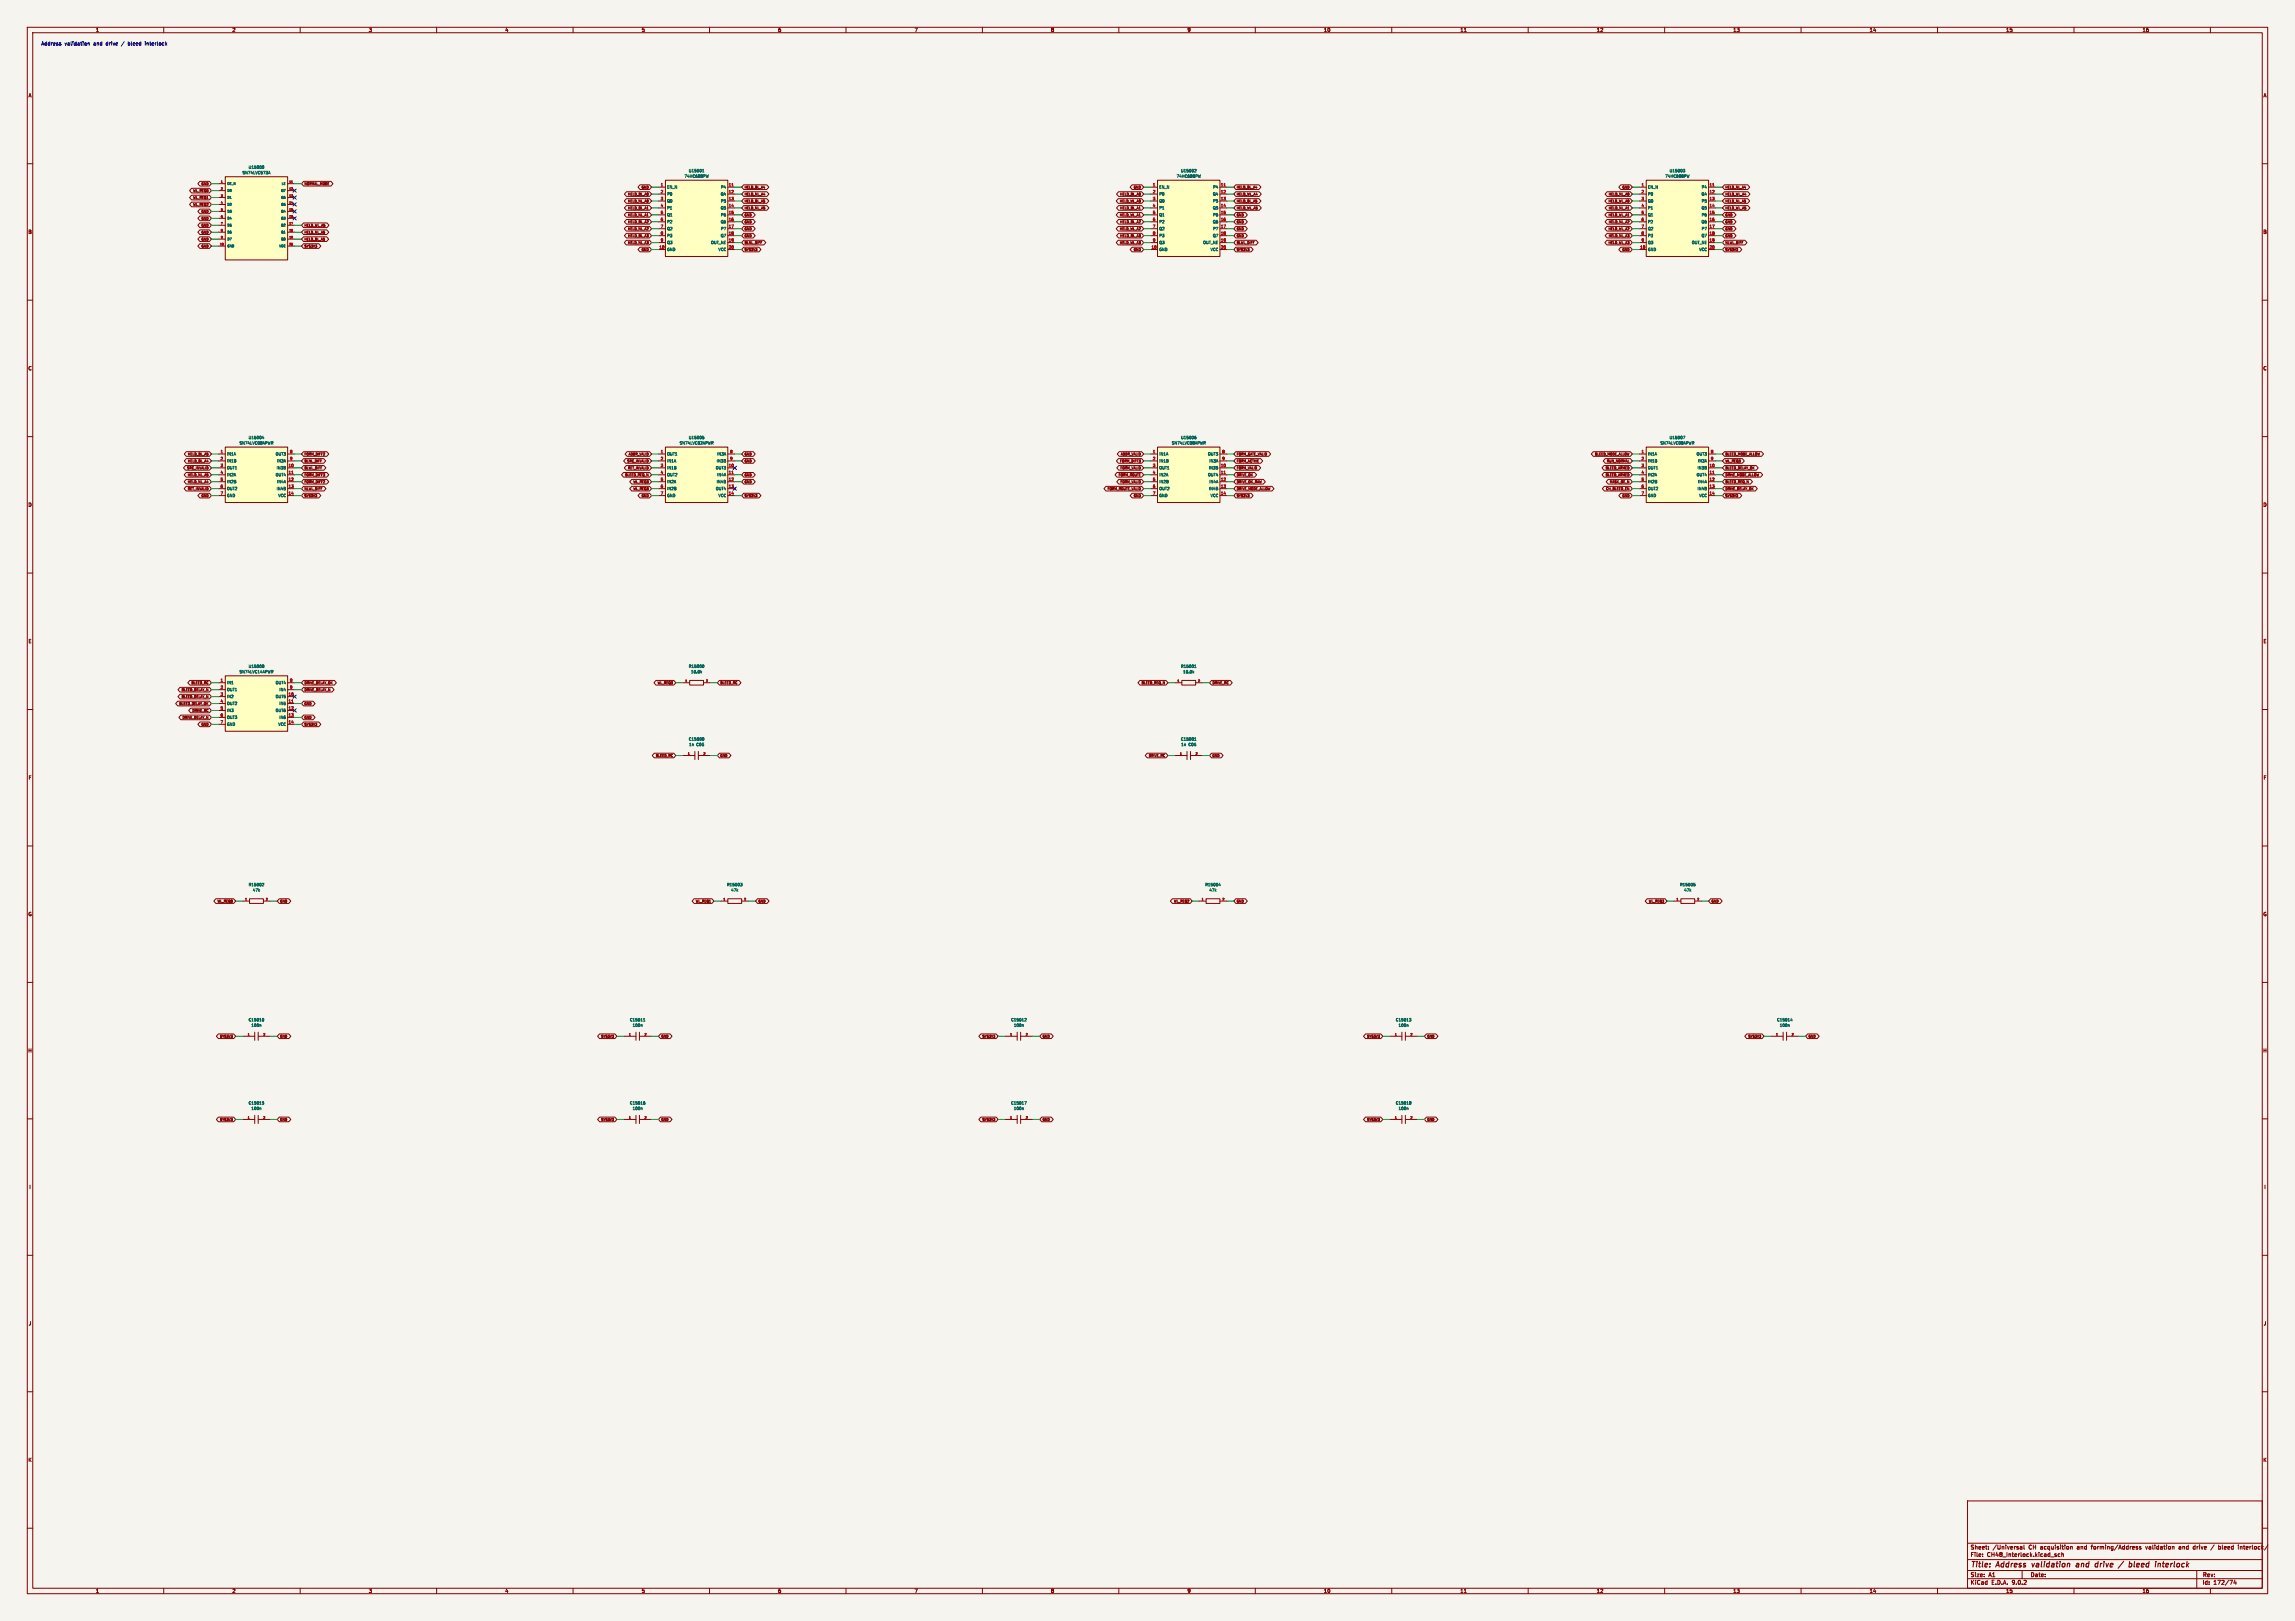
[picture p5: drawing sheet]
<svg xmlns="http://www.w3.org/2000/svg" width="841mm" height="594mm" viewBox="0 0 841 594" stroke-linecap="round" stroke-linejoin="round" font-family="sans-serif">
<defs><g id="words">
<g font-size="2.8" fill="#840000">
<text x="722" y="574.9">Title:</text>
<text x="731.7" y="574.9">Address</text>
<text x="745.5" y="574.9">validation</text>
<text x="762.5" y="574.9">and</text>
<text x="770.2" y="574.9">drive</text>
<text x="779.8" y="574.9">/</text>
<text x="784.2" y="574.9">bleed</text>
<text x="794.6" y="574.9">interlock</text>
</g>
<g font-size="2.1" fill="#840000">
<text x="722" y="568">Sheet:</text>
<text x="730.2" y="568">/Universal</text>
<text x="743.5" y="568">CH acquisition</text>
<text x="761.4" y="568">and</text>
<text x="766.8" y="568">forming/Address</text>
<text x="786.9" y="568">validation</text>
<text x="799.2" y="568">and</text>
<text x="804.5" y="568">drive</text>
<text x="814.1" y="568">bleed</text>
<text x="821.5" y="568">interlock/</text>
<text x="722" y="570.7">File:</text>
<text x="728.1" y="570.7">CH48_Interlock.kicad_sch</text>
<text x="722" y="580.9">KiCad</text>
<text x="722" y="578.1">Size:</text>
<text x="728.7" y="578.1">A1</text>
<text x="729.7" y="580.9">E.D.A.</text>
<text x="737.3" y="580.9">9.0.2</text>
<text x="744" y="578.1">Date:</text>
<text x="807" y="578.3">Rev:</text>
<text x="807" y="580.9">Id:</text>
<text x="811.1" y="580.9">172/74</text>
</g>
<g font-size="1.8" fill="#840000">
<text x="35" y="11.9">1</text>
<text x="85" y="11.9">2</text>
<text x="135" y="11.9">3</text>
<text x="185" y="11.9">4</text>
<text x="235" y="11.9">5</text>
<text x="285" y="11.9">6</text>
<text x="335" y="11.9">7</text>
<text x="385" y="11.9">8</text>
<text x="435" y="11.9">9</text>
<text x="485" y="11.9">10</text>
<text x="535" y="11.9">11</text>
<text x="585" y="11.9">12</text>
<text x="635" y="11.9">13</text>
<text x="685" y="11.9">14</text>
<text x="735" y="11.9">15</text>
<text x="785" y="11.9">16</text>
<text x="10.3" y="35.9">A</text>
<text x="829.3" y="35.9">A</text>
<text x="10.3" y="85.9">B</text>
<text x="829.2" y="85.9">B</text>
<text x="10.3" y="135.9">C</text>
<text x="829.2" y="135.9">C</text>
<text x="10.3" y="185.9">D</text>
<text x="829.2" y="185.9">D</text>
<text x="10.3" y="235.9">E</text>
<text x="829.3" y="235.9">E</text>
<text x="10.3" y="285.9">F</text>
<text x="829.3" y="285.9">F</text>
<text x="10.3" y="335.9">G</text>
<text x="829.2" y="335.9">G</text>
<text x="10.2" y="385.9">H</text>
<text x="829.2" y="385.9">H</text>
<text x="10.6" y="435.9">I</text>
<text x="829.6" y="435.9">I</text>
<text x="10.4" y="485.9">J</text>
<text x="829.4" y="485.9">J</text>
<text x="10.3" y="535.9">K</text>
<text x="829.2" y="535.9">K</text>
<text x="35" y="583.9">1</text>
<text x="85" y="583.9">2</text>
<text x="135" y="583.9">3</text>
<text x="185" y="583.9">4</text>
<text x="235" y="583.9">5</text>
<text x="285" y="583.9">6</text>
<text x="335" y="583.9">7</text>
<text x="385" y="583.9">8</text>
<text x="435" y="583.9">9</text>
<text x="485" y="583.9">10</text>
<text x="535" y="583.9">11</text>
<text x="585" y="583.9">12</text>
<text x="635" y="583.9">13</text>
<text x="685" y="583.9">14</text>
<text x="735" y="583.9">15</text>
<text x="785" y="583.9">16</text>
</g>
<g font-size="1.8" fill="#0000c2">
<text x="15" y="16.7">Address</text>
<text x="23.7" y="16.7">validation</text>
<text x="34.4" y="16.7">and</text>
<text x="39.1" y="16.7">drive</text>
<text x="45" y="16.7">/</text>
<text x="47.6" y="16.7">bleed</text>
<text x="54" y="16.7">interlock</text>
</g>
<g font-size="1.4" fill="#006464">
<text x="88.7" y="64">SN74LVC573A</text>
<text x="90.9" y="62">U15000</text>
<text x="250.7" y="65.3">74HC688PW</text>
<text x="252.2" y="63.3">U15001</text>
<text x="431" y="65.3">74HC688PW</text>
<text x="432.6" y="63.3">U15002</text>
<text x="610.1" y="65.3">74HC688PW</text>
<text x="611.6" y="63.3">U15003</text>
<text x="244.3" y="69.3">EN_N</text>
<text x="244.3" y="71.8">P0</text>
<text x="263.9" y="71.8">Q4</text>
<text x="264" y="69.3">P4</text>
<text x="424.7" y="69.3">EN_N</text>
<text x="424.7" y="71.8">P0</text>
<text x="444.3" y="71.8">Q4</text>
<text x="444.3" y="69.3">P4</text>
<text x="603.7" y="69.3">EN_N</text>
<text x="603.7" y="71.8">P0</text>
<text x="623.4" y="71.8">Q4</text>
<text x="623.4" y="69.3">P4</text>
<text x="244.3" y="74.4">Q0</text>
<text x="244.3" y="76.9">P1</text>
<text x="263.9" y="76.9">Q5</text>
<text x="264" y="74.4">P5</text>
<text x="424.7" y="74.4">Q0</text>
<text x="424.7" y="76.9">P1</text>
<text x="444.3" y="76.9">Q5</text>
<text x="444.3" y="74.4">P5</text>
<text x="603.7" y="74.4">Q0</text>
<text x="603.7" y="76.9">P1</text>
<text x="623.4" y="76.9">Q5</text>
<text x="623.4" y="74.4">P5</text>
<text x="244.3" y="79.5">Q1</text>
<text x="244.3" y="82">P2</text>
<text x="263.9" y="82">Q6</text>
<text x="264" y="79.5">P6</text>
<text x="424.7" y="79.5">Q1</text>
<text x="424.7" y="82">P2</text>
<text x="444.3" y="82">Q6</text>
<text x="444.3" y="79.5">P6</text>
<text x="603.7" y="79.5">Q1</text>
<text x="603.7" y="82">P2</text>
<text x="623.4" y="82">Q6</text>
<text x="623.4" y="79.5">P6</text>
<text x="244.3" y="84.5">Q2</text>
<text x="244.3" y="87.1">P3</text>
<text x="244.3" y="89.6">Q3</text>
<text x="260.4" y="89.6">OUT_NE</text>
<text x="263.9" y="87.1">Q7</text>
<text x="264" y="84.5">P7</text>
<text x="424.7" y="84.5">Q2</text>
<text x="424.7" y="87.1">P3</text>
<text x="424.7" y="89.6">Q3</text>
<text x="440.7" y="89.6">OUT_NE</text>
<text x="444.3" y="87.1">Q7</text>
<text x="444.3" y="84.5">P7</text>
<text x="603.7" y="84.5">Q2</text>
<text x="603.7" y="87.1">P3</text>
<text x="603.7" y="89.6">Q3</text>
<text x="619.8" y="89.6">OUT_NE</text>
<text x="623.4" y="87.1">Q7</text>
<text x="623.4" y="84.5">P7</text>
<text x="244.3" y="92.2">GND</text>
<text x="263.1" y="92.2">VCC</text>
<text x="424.7" y="92.2">GND</text>
<text x="443.4" y="92.2">VCC</text>
<text x="603.7" y="92.2">GND</text>
<text x="622.5" y="92.2">VCC</text>
<text x="90.9" y="161.1">U15004</text>
<text x="252.2" y="161.1">U15005</text>
<text x="432.6" y="161.1">U15006</text>
<text x="611.6" y="161.1">U15007</text>
<text x="83" y="167.1">IN1A</text>
<text x="87.6" y="163.1">SN74LVC08APWR</text>
<text x="100.8" y="167.1">OUT3</text>
<text x="244.3" y="167.1">OUT1</text>
<text x="248.9" y="163.1">SN74LVC02APWR</text>
<text x="262.6" y="167.1">IN3A</text>
<text x="424.7" y="167.1">IN1A</text>
<text x="429.2" y="163.1">SN74LVC08APWR</text>
<text x="442.5" y="167.1">OUT3</text>
<text x="603.7" y="167.1">IN1A</text>
<text x="608.3" y="163.1">SN74LVC08APWR</text>
<text x="621.5" y="167.1">OUT3</text>
<text x="83" y="169.6">IN1B</text>
<text x="83" y="172.2">OUT1</text>
<text x="101.2" y="172.2">IN3B</text>
<text x="101.3" y="169.6">IN3A</text>
<text x="244.3" y="169.6">IN1A</text>
<text x="244.3" y="172.2">IN1B</text>
<text x="262.1" y="172.2">OUT3</text>
<text x="262.5" y="169.6">IN3B</text>
<text x="424.7" y="169.6">IN1B</text>
<text x="424.7" y="172.2">OUT1</text>
<text x="442.8" y="172.2">IN3B</text>
<text x="442.9" y="169.6">IN3A</text>
<text x="603.7" y="169.6">IN1B</text>
<text x="603.7" y="172.2">OUT1</text>
<text x="621.9" y="172.2">IN3B</text>
<text x="622" y="169.6">IN3A</text>
<text x="83" y="174.7">IN2A</text>
<text x="83" y="177.3">IN2B</text>
<text x="83" y="179.8">OUT2</text>
<text x="100.8" y="174.7">OUT4</text>
<text x="101.2" y="179.8">IN4B</text>
<text x="101.3" y="177.3">IN4A</text>
<text x="244.3" y="174.7">OUT2</text>
<text x="244.3" y="177.3">IN2A</text>
<text x="244.3" y="179.8">IN2B</text>
<text x="262.1" y="179.8">OUT4</text>
<text x="262.5" y="177.3">IN4B</text>
<text x="262.6" y="174.7">IN4A</text>
<text x="424.7" y="174.7">IN2A</text>
<text x="424.7" y="177.3">IN2B</text>
<text x="424.7" y="179.8">OUT2</text>
<text x="442.5" y="174.7">OUT4</text>
<text x="442.8" y="179.8">IN4B</text>
<text x="442.9" y="177.3">IN4A</text>
<text x="603.7" y="174.7">IN2A</text>
<text x="603.7" y="177.3">IN2B</text>
<text x="603.7" y="179.8">OUT2</text>
<text x="621.5" y="174.7">OUT4</text>
<text x="621.9" y="179.8">IN4B</text>
<text x="622" y="177.3">IN4A</text>
<text x="83" y="182.3">GND</text>
<text x="101.8" y="182.3">VCC</text>
<text x="244.3" y="182.3">GND</text>
<text x="263.1" y="182.3">VCC</text>
<text x="424.7" y="182.3">GND</text>
<text x="443.4" y="182.3">VCC</text>
<text x="603.7" y="182.3">GND</text>
<text x="622.5" y="182.3">VCC</text>
<text x="90.9" y="244.9">U15008</text>
<text x="252.3" y="244.9">R15000</text>
<text x="432.6" y="244.9">R15001</text>
<text x="83" y="250.9">IN1</text>
<text x="87.6" y="246.9">SN74LVC14APWR</text>
<text x="100.8" y="250.9">OUT4</text>
<text x="253.1" y="246.9">10.0k</text>
<text x="433.4" y="246.9">10.0k</text>
<text x="83" y="253.5">OUT1</text>
<text x="83" y="256">IN2</text>
<text x="100.8" y="256">OUT5</text>
<text x="102.2" y="253.5">IN4</text>
<text x="83" y="258.5">OUT2</text>
<text x="83" y="261.1">IN3</text>
<text x="83" y="263.6">OUT3</text>
<text x="100.8" y="261.1">OUT6</text>
<text x="102.2" y="258.5">IN5</text>
<text x="102.2" y="263.6">IN6</text>
<text x="83" y="266.2">GND</text>
<text x="101.8" y="266.2">VCC</text>
<text x="252.3" y="271.6">C15000</text>
<text x="252.4" y="273.6">1n</text>
<text x="255.2" y="273.6">C0G</text>
<text x="432.6" y="271.6">C15001</text>
<text x="432.7" y="273.6">1n</text>
<text x="435.6" y="273.6">C0G</text>
<text x="91" y="324.9">R15002</text>
<text x="92.5" y="326.9">47k</text>
<text x="266.2" y="324.9">R15003</text>
<text x="267.8" y="326.9">47k</text>
<text x="441.5" y="324.9">R15004</text>
<text x="443" y="326.9">47k</text>
<text x="615.5" y="324.9">R15005</text>
<text x="617" y="326.9">47k</text>
<text x="91" y="374.5">C15010</text>
<text x="92" y="376.5">100n</text>
<text x="230.7" y="374.5">C15011</text>
<text x="231.7" y="376.5">100n</text>
<text x="370.4" y="374.5">C15012</text>
<text x="371.4" y="376.5">100n</text>
<text x="511.3" y="374.5">C15013</text>
<text x="512.3" y="376.5">100n</text>
<text x="651" y="374.5">C15014</text>
<text x="652" y="376.5">100n</text>
<text x="91" y="404.9">C15015</text>
<text x="92" y="406.9">100n</text>
<text x="230.7" y="404.9">C15016</text>
<text x="231.7" y="406.9">100n</text>
<text x="370.4" y="404.9">C15017</text>
<text x="371.4" y="406.9">100n</text>
<text x="511.3" y="404.9">C15018</text>
<text x="512.3" y="406.9">100n</text>
</g>
<g font-size="1.4" fill="#a90000">
<text x="242" y="68.3">1</text>
<text x="242" y="70.9">2</text>
<text x="266.9" y="68.3">11</text>
<text x="266.9" y="70.9">12</text>
<text x="422.3" y="68.3">1</text>
<text x="422.3" y="70.9">2</text>
<text x="447.2" y="68.3">11</text>
<text x="447.2" y="70.9">12</text>
<text x="601.4" y="68.3">1</text>
<text x="601.4" y="70.9">2</text>
<text x="626.3" y="68.3">11</text>
<text x="626.3" y="70.9">12</text>
<text x="242" y="73.4">3</text>
<text x="242" y="75.9">4</text>
<text x="266.9" y="73.4">13</text>
<text x="266.9" y="75.9">14</text>
<text x="422.3" y="73.4">3</text>
<text x="422.3" y="75.9">4</text>
<text x="447.2" y="73.4">13</text>
<text x="447.2" y="75.9">14</text>
<text x="601.4" y="73.4">3</text>
<text x="601.4" y="75.9">4</text>
<text x="626.3" y="73.4">13</text>
<text x="626.3" y="75.9">14</text>
<text x="242" y="78.5">5</text>
<text x="242" y="81">6</text>
<text x="242" y="83.6">7</text>
<text x="266.9" y="78.5">15</text>
<text x="266.9" y="81">16</text>
<text x="266.9" y="83.6">17</text>
<text x="422.3" y="78.5">5</text>
<text x="422.3" y="81">6</text>
<text x="422.3" y="83.6">7</text>
<text x="447.2" y="78.5">15</text>
<text x="447.2" y="81">16</text>
<text x="447.2" y="83.6">17</text>
<text x="601.4" y="78.5">5</text>
<text x="601.4" y="81">6</text>
<text x="601.4" y="83.6">7</text>
<text x="626.3" y="78.5">15</text>
<text x="626.3" y="81">16</text>
<text x="626.3" y="83.6">17</text>
<text x="242" y="86.1">8</text>
<text x="242" y="88.6">9</text>
<text x="266.9" y="86.1">18</text>
<text x="266.9" y="88.6">19</text>
<text x="422.3" y="86.1">8</text>
<text x="422.3" y="88.6">9</text>
<text x="447.2" y="86.1">18</text>
<text x="447.2" y="88.6">19</text>
<text x="601.4" y="86.1">8</text>
<text x="601.4" y="88.6">9</text>
<text x="626.3" y="86.1">18</text>
<text x="626.3" y="88.6">19</text>
<text x="241.5" y="91.2">10</text>
<text x="266.9" y="91.2">20</text>
<text x="421.8" y="91.2">10</text>
<text x="447.2" y="91.2">20</text>
<text x="600.9" y="91.2">10</text>
<text x="626.3" y="91.2">20</text>
<text x="80.7" y="166.1">1</text>
<text x="106.1" y="166.1">8</text>
<text x="242" y="166.1">1</text>
<text x="267.4" y="166.1">8</text>
<text x="422.3" y="166.1">1</text>
<text x="447.7" y="166.1">8</text>
<text x="601.4" y="166.1">1</text>
<text x="626.8" y="166.1">8</text>
<text x="80.7" y="168.7">2</text>
<text x="80.7" y="171.2">3</text>
<text x="80.7" y="173.7">4</text>
<text x="105.6" y="171.2">10</text>
<text x="105.6" y="173.7">11</text>
<text x="106.1" y="168.7">9</text>
<text x="242" y="168.7">2</text>
<text x="242" y="171.2">3</text>
<text x="242" y="173.7">4</text>
<text x="266.9" y="171.2">10</text>
<text x="266.9" y="173.7">11</text>
<text x="267.4" y="168.7">9</text>
<text x="422.3" y="168.7">2</text>
<text x="422.3" y="171.2">3</text>
<text x="422.3" y="173.7">4</text>
<text x="447.2" y="171.2">10</text>
<text x="447.2" y="173.7">11</text>
<text x="447.7" y="168.7">9</text>
<text x="601.4" y="168.7">2</text>
<text x="601.4" y="171.2">3</text>
<text x="601.4" y="173.7">4</text>
<text x="626.3" y="171.2">10</text>
<text x="626.3" y="173.7">11</text>
<text x="626.8" y="168.7">9</text>
<text x="80.7" y="176.3">5</text>
<text x="80.7" y="178.8">6</text>
<text x="105.6" y="176.3">12</text>
<text x="105.6" y="178.8">13</text>
<text x="242" y="176.3">5</text>
<text x="242" y="178.8">6</text>
<text x="266.9" y="176.3">12</text>
<text x="266.9" y="178.8">13</text>
<text x="422.3" y="176.3">5</text>
<text x="422.3" y="178.8">6</text>
<text x="447.2" y="176.3">12</text>
<text x="447.2" y="178.8">13</text>
<text x="601.4" y="176.3">5</text>
<text x="601.4" y="178.8">6</text>
<text x="626.3" y="176.3">12</text>
<text x="626.3" y="178.8">13</text>
<text x="80.7" y="181.4">7</text>
<text x="105.6" y="181.4">14</text>
<text x="242" y="181.4">7</text>
<text x="266.9" y="181.4">14</text>
<text x="422.3" y="181.4">7</text>
<text x="447.2" y="181.4">14</text>
<text x="601.4" y="181.4">7</text>
<text x="626.3" y="181.4">14</text>
<text x="80.7" y="249.9">1</text>
<text x="106.1" y="249.9">8</text>
<text x="80.7" y="252.5">2</text>
<text x="80.7" y="255">3</text>
<text x="80.7" y="257.6">4</text>
<text x="105.6" y="255">10</text>
<text x="105.6" y="257.6">11</text>
<text x="106.1" y="252.5">9</text>
<text x="80.7" y="260.1">5</text>
<text x="80.7" y="262.6">6</text>
<text x="105.6" y="260.1">12</text>
<text x="105.6" y="262.6">13</text>
<text x="80.7" y="265.2">7</text>
<text x="105.6" y="265.2">14</text>
</g>
<g font-size="1.2" fill="#840000">
<text x="70.6" y="70.6">WL_REQ0</text>
<text x="73.6" y="68">GND</text>
<text x="111.4" y="68">NORMAL_MODE</text>
<text x="229.9" y="71.8">HELD_BL_A0</text>
<text x="234.9" y="69.3">GND</text>
<text x="272.7" y="69.3">HELD_BL_A4</text>
<text x="272.7" y="71.8">HELD_NL_A4</text>
<text x="410.3" y="71.8">HELD_BL_A0</text>
<text x="415.3" y="69.3">GND</text>
<text x="453.1" y="69.3">HELD_BL_A4</text>
<text x="453.1" y="71.8">HELD_WL_A4</text>
<text x="589.3" y="71.8">HELD_NL_A0</text>
<text x="594.3" y="69.3">GND</text>
<text x="632.1" y="69.3">HELD_NL_A4</text>
<text x="632.1" y="71.8">HELD_WL_A4</text>
<text x="70.6" y="75.6">WL_REQ2</text>
<text x="70.6" y="73.1">WL_REQ1</text>
<text x="229.9" y="74.4">HELD_NL_A0</text>
<text x="229.9" y="76.9">HELD_BL_A1</text>
<text x="272.7" y="74.4">HELD_BL_A5</text>
<text x="272.7" y="76.9">HELD_NL_A5</text>
<text x="410.2" y="74.4">HELD_WL_A0</text>
<text x="410.3" y="76.9">HELD_BL_A1</text>
<text x="453.1" y="74.4">HELD_BL_A5</text>
<text x="453.1" y="76.9">HELD_WL_A5</text>
<text x="589.2" y="74.4">HELD_WL_A0</text>
<text x="589.3" y="76.9">HELD_NL_A1</text>
<text x="632.1" y="74.4">HELD_NL_A5</text>
<text x="632.1" y="76.9">HELD_WL_A5</text>
<text x="73.6" y="78.2">GND</text>
<text x="73.6" y="80.7">GND</text>
<text x="73.6" y="83.3">GND</text>
<text x="111.4" y="83.3">HELD_WL_A5</text>
<text x="229.9" y="79.5">HELD_NL_A1</text>
<text x="229.9" y="82">HELD_BL_A2</text>
<text x="272.7" y="82">GND</text>
<text x="272.7" y="79.5">GND</text>
<text x="410.2" y="79.5">HELD_WL_A1</text>
<text x="410.3" y="82">HELD_BL_A2</text>
<text x="453.1" y="79.5">GND</text>
<text x="453.1" y="82">GND</text>
<text x="589.2" y="79.5">HELD_WL_A1</text>
<text x="589.3" y="82">HELD_NL_A2</text>
<text x="632.1" y="79.5">GND</text>
<text x="632.1" y="82">GND</text>
<text x="73.6" y="85.8">GND</text>
<text x="73.6" y="88.3">GND</text>
<text x="111.4" y="88.3">HELD_BL_A5</text>
<text x="111.4" y="85.8">HELD_NL_A5</text>
<text x="229.9" y="89.6">HELD_NL_A3</text>
<text x="229.9" y="84.5">HELD_NL_A2</text>
<text x="229.9" y="87.1">HELD_BL_A3</text>
<text x="272.7" y="84.5">GND</text>
<text x="272.7" y="87.1">GND</text>
<text x="272.7" y="89.6">BLNL_DIFF</text>
<text x="410.2" y="84.5">HELD_WL_A2</text>
<text x="410.2" y="89.6">HELD_WL_A3</text>
<text x="410.3" y="87.1">HELD_BL_A3</text>
<text x="453.1" y="84.5">GND</text>
<text x="453.1" y="87.1">GND</text>
<text x="453.1" y="89.6">BLWL_DIFF</text>
<text x="589.2" y="84.5">HELD_WL_A2</text>
<text x="589.2" y="89.6">HELD_WL_A3</text>
<text x="589.3" y="87.1">HELD_NL_A3</text>
<text x="632.1" y="84.5">GND</text>
<text x="632.1" y="87.1">GND</text>
<text x="632.1" y="89.6">NLWL_DIFF</text>
<text x="73.6" y="90.9">GND</text>
<text x="111.4" y="90.9">SYS3V3</text>
<text x="234.9" y="92.2">GND</text>
<text x="272.7" y="92.2">SYS3V3</text>
<text x="415.3" y="92.2">GND</text>
<text x="453.1" y="92.2">SYS3V3</text>
<text x="594.3" y="92.2">GND</text>
<text x="632.1" y="92.2">SYS3V3</text>
<text x="68.7" y="167.1">HELD_BL_A5</text>
<text x="111.4" y="167.1">FORM_DIFF2</text>
<text x="230.2" y="167.1">ADDR_VALID</text>
<text x="272.7" y="167.1">GND</text>
<text x="410.5" y="167.1">ADDR_VALID</text>
<text x="453.1" y="167.1">FORM_GATE_VALID</text>
<text x="584.3" y="167.1">BLEED_MODE_ALLOW</text>
<text x="632.1" y="167.1">BLEED_MODE_ALLOW</text>
<text x="68.4" y="172.2">SRC_INVALID</text>
<text x="68.7" y="169.6">HELD_BL_A4</text>
<text x="111.4" y="169.6">BLNL_DIFF</text>
<text x="111.4" y="172.2">BLWL_DIFF</text>
<text x="229.7" y="169.6">SRC_INVALID</text>
<text x="229.9" y="172.2">RET_INVALID</text>
<text x="272.7" y="169.6">GND</text>
<text x="410.2" y="169.6">FORM_DIFF3</text>
<text x="410.4" y="172.2">FORM_VALID</text>
<text x="453.1" y="169.6">FORM_ACTIVE</text>
<text x="453.1" y="172.2">FORM_VALID</text>
<text x="588.2" y="172.2">BLEED_ARMED</text>
<text x="588.6" y="169.6">RUN_NORMAL</text>
<text x="632.1" y="169.6">WL_REQ3</text>
<text x="632.1" y="172.2">BLEED_DELAY_OK</text>
<text x="68.6" y="179.8">RET_INVALID</text>
<text x="68.6" y="174.7">HELD_NL_A5</text>
<text x="68.6" y="177.2">HELD_NL_A4</text>
<text x="111.4" y="179.8">NLWL_DIFF</text>
<text x="111.4" y="177.2">FORM_DIFF2</text>
<text x="111.4" y="174.7">FORM_DIFF3</text>
<text x="228.9" y="174.7">BLEED_REQ_N</text>
<text x="231.9" y="177.2">WL_REQ3</text>
<text x="231.9" y="179.8">WL_REQ3</text>
<text x="272.7" y="174.7">GND</text>
<text x="272.7" y="177.2">GND</text>
<text x="405.7" y="179.8">FORM_ROUTE_VALID</text>
<text x="409.7" y="174.7">FORM_ROUTE</text>
<text x="410.4" y="177.2">FORM_VALID</text>
<text x="453.1" y="179.8">DRIVE_MODE_ALLOW</text>
<text x="453.1" y="177.2">DRIVE_OK_RAW</text>
<text x="453.1" y="174.7">DRIVE_OK</text>
<text x="588.2" y="174.7">BLEED_ARMED</text>
<text x="588.3" y="179.8">CH_BLEED_EN</text>
<text x="589.7" y="177.2">MASK_OE_N</text>
<text x="632.1" y="174.7">DRIVE_MODE_ALLOW</text>
<text x="632.1" y="177.2">BLEED_REQ_N</text>
<text x="632.1" y="179.8">DRIVE_DELAY_OK</text>
<text x="73.6" y="182.3">GND</text>
<text x="111.4" y="182.3">SYS3V3</text>
<text x="234.9" y="182.3">GND</text>
<text x="272.7" y="182.3">SYS3V3</text>
<text x="415.3" y="182.3">GND</text>
<text x="453.1" y="182.3">SYS3V3</text>
<text x="594.3" y="182.3">GND</text>
<text x="632.1" y="182.3">SYS3V3</text>
<text x="70" y="250.9">BLEED_RC</text>
<text x="111.4" y="250.9">DRIVE_DELAY_OK</text>
<text x="240.8" y="250.9">WL_REQ3</text>
<text x="263.8" y="250.9">BLEED_RC</text>
<text x="418.1" y="250.9">BLEED_REQ_N</text>
<text x="444.2" y="250.9">DRIVE_RC</text>
<text x="66.4" y="256">BLEED_DELAY_N</text>
<text x="66.4" y="253.4">BLEED_DELAY_N</text>
<text x="111.4" y="253.4">DRIVE_DELAY_N</text>
<text x="65.5" y="258.5">BLEED_DELAY_OK</text>
<text x="66.7" y="263.6">DRIVE_DELAY_N</text>
<text x="70.3" y="261.1">DRIVE_RC</text>
<text x="111.4" y="258.5">GND</text>
<text x="111.4" y="263.6">GND</text>
<text x="73.6" y="266.1">GND</text>
<text x="111.4" y="266.1">SYS3V3</text>
<text x="240.1" y="277.6">BLEED_RC</text>
<text x="263.8" y="277.6">GND</text>
<text x="420.8" y="277.6">DRIVE_RC</text>
<text x="444.2" y="277.6">GND</text>
<text x="79.5" y="330.9">WL_REQ0</text>
<text x="102.6" y="330.9">GND</text>
<text x="254.8" y="330.9">WL_REQ1</text>
<text x="277.8" y="330.9">GND</text>
<text x="430" y="330.9">WL_REQ2</text>
<text x="453.1" y="330.9">GND</text>
<text x="604" y="330.9">WL_REQ3</text>
<text x="627.1" y="330.9">GND</text>
<text x="80.4" y="380.4">SYS3V3</text>
<text x="102.6" y="380.4">GND</text>
<text x="220.1" y="380.4">SYS3V3</text>
<text x="242.3" y="380.4">GND</text>
<text x="359.8" y="380.4">SYS3V3</text>
<text x="382" y="380.4">GND</text>
<text x="500.8" y="380.4">SYS3V3</text>
<text x="522.9" y="380.4">GND</text>
<text x="640.5" y="380.4">SYS3V3</text>
<text x="662.6" y="380.4">GND</text>
<text x="80.4" y="410.9">SYS3V3</text>
<text x="102.6" y="410.9">GND</text>
<text x="220.1" y="410.9">SYS3V3</text>
<text x="242.3" y="410.9">GND</text>
<text x="359.8" y="410.9">SYS3V3</text>
<text x="382" y="410.9">GND</text>
<text x="500.8" y="410.9">SYS3V3</text>
<text x="522.9" y="410.9">GND</text>
</g>
<g font-size="1.1" fill="#006464">
<text x="83.2" y="67.9">OE_N</text>
<text x="83.2" y="70.5">D0</text>
<text x="102.8" y="70.5">Q7</text>
<text x="103.1" y="67.9">LE</text>
<text x="83.2" y="73">D1</text>
<text x="83.2" y="75.6">D2</text>
<text x="102.8" y="73">Q6</text>
<text x="102.8" y="75.6">Q5</text>
<text x="83.2" y="78.1">D3</text>
<text x="83.2" y="80.6">D4</text>
<text x="83.2" y="83.2">D5</text>
<text x="102.8" y="78.1">Q4</text>
<text x="102.8" y="80.6">Q3</text>
<text x="102.8" y="83.2">Q2</text>
<text x="83.2" y="85.7">D6</text>
<text x="83.2" y="88.3">D7</text>
<text x="102.8" y="85.7">Q1</text>
<text x="102.8" y="88.3">Q0</text>
<text x="83.2" y="90.8">GND</text>
<text x="102.1" y="90.8">VCC</text>
</g>
<g font-size="1" fill="#a90000">
<text x="80.8" y="67.1">1</text>
<text x="80.8" y="69.6">2</text>
<text x="105.9" y="67.1">11</text>
<text x="105.9" y="69.6">12</text>
<text x="80.8" y="72.1">3</text>
<text x="80.8" y="74.7">4</text>
<text x="80.8" y="77.2">5</text>
<text x="105.9" y="72.1">13</text>
<text x="105.9" y="74.7">14</text>
<text x="105.9" y="77.2">15</text>
<text x="80.8" y="79.8">6</text>
<text x="80.8" y="82.3">7</text>
<text x="105.9" y="79.8">16</text>
<text x="105.9" y="82.3">17</text>
<text x="80.5" y="89.9">10</text>
<text x="80.8" y="84.8">8</text>
<text x="80.8" y="87.4">9</text>
<text x="105.9" y="84.8">18</text>
<text x="105.9" y="87.4">19</text>
<text x="105.9" y="89.9">20</text>
<text x="251" y="249.9">1</text>
<text x="258.6" y="249.9">2</text>
<text x="431.3" y="249.9">1</text>
<text x="438.9" y="249.9">2</text>
<text x="251.9" y="276.6">1</text>
<text x="257.6" y="276.6">2</text>
<text x="432.3" y="276.6">1</text>
<text x="438" y="276.6">2</text>
<text x="89.7" y="329.9">1</text>
<text x="97.3" y="329.9">2</text>
<text x="264.9" y="329.9">1</text>
<text x="272.6" y="329.9">2</text>
<text x="440.2" y="329.9">1</text>
<text x="447.8" y="329.9">2</text>
<text x="614.2" y="329.9">1</text>
<text x="621.8" y="329.9">2</text>
<text x="90.6" y="379.5">1</text>
<text x="96.3" y="379.5">2</text>
<text x="230.3" y="379.5">1</text>
<text x="236" y="379.5">2</text>
<text x="370" y="379.5">1</text>
<text x="375.7" y="379.5">2</text>
<text x="511" y="379.5">1</text>
<text x="516.7" y="379.5">2</text>
<text x="650.7" y="379.5">1</text>
<text x="656.4" y="379.5">2</text>
<text x="90.6" y="410">1</text>
<text x="96.3" y="410">2</text>
<text x="230.3" y="410">1</text>
<text x="236" y="410">2</text>
<text x="370" y="410">1</text>
<text x="375.7" y="410">2</text>
<text x="511" y="410">1</text>
<text x="516.7" y="410">2</text>
</g>
</g></defs>
<path d="M0 0h841v594h-841z" fill="#f5f4ef" stroke="#f5f4ef" stroke-width=".37"/>
<g fill="none" stroke="#840000" stroke-width=".37">
<path d="M10 10h821v574h-821zM12 12h817v570h-817zM60 10v2M110 10v2M160 10v2M210 10v2M260 10v2M310 10v2M360 10v2M410 10v2M460 10v2M510 10v2"/>
<path d="M536.6 11.6h.7M560 10v2M610 10v2M660 10v2M710 10v2M760 10v2M810 10v2M10 60h2M829 60h2M10 110h2M829 110h2M10 160h2"/>
<path d="M829 160h2M10 210h2M829 210h2M10 260h2M250.2 250.2h2.5M252.7 249.3h5.1v1.7h-5.1zM257.8 250.2h2.5M430.5 250.2h2.6M433.1 249.3h5v1.7h-5zM438.1 250.2h2.6M829 260h2M250.2 276.9h4.4"/>
<path d="M254.6 275.4v3M255.9 275.4v3M255.9 276.9h4.4M10 310h2M829 310h2M88.9 330.2h2.5M91.4 329.3h5.1v1.7h-5.1zM96.5 330.2h2.6M264.2 330.2h2.5M266.7 329.3h5.1v1.7h-5.1zM271.8 330.2h2.5M613.4 330.2h2.5"/>
<path d="M615.9 329.3h5.1v1.7h-5.1zM621 330.2h2.6M10 360h2M829 360h2M88.9 379.7h4.4M93.3 378.2v3M94.6 379.7h4.5M94.6 378.2v3M228.6 379.7h4.4M233 378.2v3M234.3 378.2v3M234.3 379.7h4.5"/>
<path d="M649 379.7h4.4M653.4 378.2v3M654.7 379.7h4.4M654.7 378.2v3M10 410h2M88.9 410.2h4.4M93.3 408.7v3M94.6 408.7v3M94.6 410.2h4.5M509.3 410.2h4.4M513.7 408.7v3M515 410.2h4.4"/>
<path d="M515 408.7v3M829 410h2M10 460h2M829 460h2M10 510h2M829 510h2M10 560h2M721 550h108v32h-108zM829 560h2M721 578.5h108M721 575.5h108M721 571.5h108"/>
<path d="M721 565.5h108M726.5 570.2h.1M726.5 570.2v.1M726.5 569.5v.1M728.7 567.5v.2M728.7 566.8v.1M740.3 566.8h.6l.1 .9M741 567l-.8 .3 .3 .4 .5-.1M741 575.5v3M741.7 566.2l.2 1.5M753 569.7l.6 .4-.2 .3-.4-.1M753 569.6v.1"/>
<path d="M753.5 569.5l-.5 .1M754.9 569.5l-.4-.1-.3 .3 .1 .6h.6M755.5 569.5h.6l.1 .9M755.5 568.9v1.5M758.7 566.8h.6l.1 .9M758.7 566.7v1M783.3 566.8l-.3-.1-.3 .3 .7 .4M783.4 567.5l-.7 .1M783.4 567.4v.1M784.5 566.8l-.3-.1-.2 .3 .6 .4M784.6 567.5l-.6 .1M784.6 567.4v.1"/>
<path d="M796.2 566.7l.5 .2v.8M798.5 567.2v.4M804 566.7l-.3 .3 .3 .7M805 575.5v6.5M811.4 566.1l-1.3 1.9M813 566.8h.6M813 567.6h.6M813 566.2v1.5M819 579l-.4 1.1h.9M819.3 579.6v1M820.2 566.2v.1M820.2 566.7v1"/>
<path d="M831.1 566.1l-1.3 1.9M60 582v2M110 582v2M160 582v2M210 582v2M260 582v2M310 582v2M360 582v2M410 582v2M460 582v2M510 582v2M536.6 583.6h.7"/>
<path d="M560 582v2M610 582v2M660 582v2M710 582v2M760 582v2M810 582v2"/>
</g>
<g fill="none" stroke="#840000" stroke-width=".4">
<path d="M744.6 572.9l.3 1.3M761 573h.7M761.8 573.4l-.9 .1-.1 .4 .2 .3 .7-.1M768.6 572.9l.2 .1M768.9 572.2l-.3 2M778.2 572.1l-2 2.6M782.1 574.1l.1 .1M782.2 572.2l-.2 1.7M783.7 572.9l-.5 .1-.3 .9 .7 .3M784 573.4l-1 .1M792.4 572.9h.8M792.6 574.1l.4 .1"/>
<path d="M792.8 572.2l-.2 1.7M794 572.9l-.3 .3-.1 .7 .3 .3M794.6 573.4l-.9 .1"/>
</g>
<path d="M251.3 249.8h.4M431.6 249.8h.4M252.2 276.5h.4M90 329.9h.4M265.2 329.9h.4M614.5 329.9h.4M90.9 379.4h.4M230.6 379.4h.4M651 379.4h.4M90.9 409.9h.4M511.3 409.9h.4" fill="none" stroke="#a90000" stroke-width=".37"/>
<g fill="none" stroke="#006464" stroke-width=".37">
<path d="M256.9 246.3l.3 .3M257.2 246l-.4 .4M257.5 243.7l.5 .3-.1 .5-.4 .1M437.2 246.3l.3 .3M437.5 246l-.4 .4M437.7 244.6h.6M437.7 243.9l.3-.3v1M257.5 270.4l.5 .3-.1 .5-.4 .1M96.2 323.7l.5 .2-.6 .8h.6M271.3 323.7h.6l-.3 .3 .3 .5-.4 .2M620.7 323.7h.4M620.8 324l.3 .1"/>
<path d="M621.1 324.6l-.3 .1M621.1 324.1h.1M621.1 324.1v.5M621.1 324.6h.1M95.3 375.5l.3 .2v.5M96.2 373.2l.5 .4-.1 .5h-.4M235 375.5l.3 .2v.5M235.8 374.2h.6M235.8 373.5l.3-.3v1M655.4 375.5l.3 .2v.5M656.4 373.1l-.2 .8h.6M656.6 373.5v.7"/>
<path d="M95.3 406l.3 .1v.6M96.1 403.7h.5M96.2 404l.5 .2-.1 .4-.4 .1M515.7 406l.3 .1v.6M516.6 403.7h.3M516.6 404l.1 .1M516.7 404.1h.1M516.7 404.1h-.1M516.8 404.1l.2 .5h-.4M516.9 403.7l.1 .1M516.9 404l-.1 .1M517 403.8v.2"/>
<path d="M517 404h-.1"/>
</g>
<path d="M603.2 163.8h22.9v20.3h-22.9z" fill="#ffffc2"/>
<g fill="none" stroke="#840000" stroke-width=".37">
<path d="M600.7 166.4h2.5M600.7 168.9h2.5M600.7 171.4h2.5M600.7 174h2.5M600.7 176.5h2.5M600.7 179.1h2.5M603.2 163.8h22.9v20.3h-22.9zM626.1 166.4h2.5M626.1 168.9h2.5M626.1 171.4h2.5M626.1 174h2.5M626.1 176.5h2.5"/>
<path d="M626.1 179.1h2.5M600.7 181.6h2.5M626.1 181.6h2.5M228.6 410.2h4.4M233 408.7v3M234.3 408.7v3M234.3 410.2h4.5"/>
</g>
<path d="M627.6 173.6h.5M230.6 409.9h.4" fill="none" stroke="#a90000" stroke-width=".37"/>
<path d="M616.8 159.8h.6l-.4 1M620.4 162.3l.3 .5M620.6 161.9h.1M620.7 161.9l-.1 .4M235 406l.3 .1v.6M235.9 404.1l.5 .1-.1 .4h-.4M236.3 403.7l-.4 .1" fill="none" stroke="#006464" stroke-width=".37"/>
<path d="M243.8 163.8h22.9v20.3h-22.9z" fill="#ffffc2"/>
<g fill="none" stroke="#840000" stroke-width=".37">
<path d="M241.3 166.4h2.5M241.3 168.9h2.5M241.3 171.4h2.5M241.3 174h2.5M241.3 176.5h2.5M241.3 179.1h2.5M243.8 163.8h22.9v20.3h-22.9zM266.7 166.4h2.5M266.7 168.9h2.5M266.7 171.4h2.5M266.7 174h2.5M266.7 176.5h2.5"/>
<path d="M266.7 179.1h2.5M241.3 181.6h2.5M266.7 181.6h2.5"/>
</g>
<path d="M268.2 173.6h.5" fill="none" stroke="#a90000" stroke-width=".37"/>
<path d="M257.5 159.8h.4M257.5 160.3l.5 .1-.1 .4h-.4M261 162.3l.3 .5M261.2 161.9v.4" fill="none" stroke="#006464" stroke-width=".37"/>
<path d="M424.2 66h22.8v28h-22.8z" fill="#ffffc2"/>
<g fill="none" stroke="#840000" stroke-width=".37">
<path d="M421.6 68.6h2.6M421.6 71.1h2.6M421.6 73.7h2.6M421.6 76.2h2.6M421.6 78.7h2.6M424.2 66h22.8v28h-22.8zM447 68.6h2.6M447 71.1h2.6M447 73.7h2.6M447 76.2h2.6M447 78.7h2.6M421.6 81.3h2.6"/>
<path d="M421.6 83.8h2.6M421.6 86.4h2.6M421.6 88.9h2.6M421.6 91.4h2.6M447 81.3h2.6M447 83.8h2.6M447 86.4h2.6M447 88.9h2.6M447 91.4h2.6"/>
</g>
<path d="M448.5 68.2h.6" fill="none" stroke="#a90000" stroke-width=".37"/>
<path d="M437.8 62.1h.4M438.2 62.1h.1M438.3 62.1l-.6 .9h.6M439.9 64l-.2 1-.2-.7" fill="none" stroke="#006464" stroke-width=".37"/>
<path d="M243.8 66h22.9v28h-22.9z" fill="#ffffc2"/>
<g fill="none" stroke="#840000" stroke-width=".37">
<path d="M241.3 68.6h2.5M241.3 71.1h2.5M241.3 73.7h2.5M241.3 76.2h2.5M241.3 78.7h2.5M243.8 66h22.9v28h-22.9zM266.7 68.6h2.5M266.7 71.1h2.5M266.7 73.7h2.5M266.7 76.2h2.5M266.7 78.7h2.5M241.3 81.3h2.5"/>
<path d="M241.3 83.8h2.5M241.3 86.4h2.5M241.3 88.9h2.5M241.3 91.4h2.5M266.7 81.3h2.5M266.7 83.8h2.5M266.7 86.4h2.5M266.7 88.9h2.5M266.7 91.4h2.5"/>
</g>
<path d="M268.2 68.2h.5" fill="none" stroke="#a90000" stroke-width=".37"/>
<path d="M257.4 63h.6M257.4 62.3l.3-.3v1M259.6 64l-.2 1-.2-.7" fill="none" stroke="#006464" stroke-width=".37"/>
<path d="M424.2 163.8h22.8v20.3h-22.8z" fill="#ffffc2"/>
<g fill="none" stroke="#840000" stroke-width=".37">
<path d="M421.6 166.4h2.6M421.6 168.9h2.6M421.6 171.4h2.6M421.6 174h2.6M421.6 176.5h2.6M421.6 179.1h2.6M424.2 163.8h22.8v20.3h-22.8zM447 166.4h2.6M447 168.9h2.6M447 171.4h2.6M447 174h2.6M447 176.5h2.6"/>
<path d="M447 179.1h2.6M421.6 181.6h2.6M447 181.6h2.6"/>
</g>
<path d="M448.5 173.6h.6" fill="none" stroke="#a90000" stroke-width=".37"/>
<path d="M438.2 159.8l-.4 .3M437.8 160.3l.5 .1-.1 .4h-.4M441.3 162.3l.4 .5M441.6 161.9h.1M441.6 161.9v.4" fill="none" stroke="#006464" stroke-width=".37"/>
<path d="M82.5 163.8h22.9v20.3h-22.9z" fill="#ffffc2"/>
<g fill="none" stroke="#840000" stroke-width=".37">
<path d="M80 166.4h2.5M80 168.9h2.5M80 171.4h2.5M80 174h2.5M80 176.5h2.5M80 179.1h2.5M82.5 163.8h22.9v20.3h-22.9zM105.4 166.4h2.5M105.4 168.9h2.5M105.4 171.4h2.5M105.4 174h2.5M105.4 176.5h2.5"/>
<path d="M105.4 179.1h2.5M80 181.6h2.5M105.4 181.6h2.5"/>
</g>
<path d="M106.9 173.6h.5" fill="none" stroke="#a90000" stroke-width=".37"/>
<path d="M96.4 159.8l-.3 .7h.6M96.6 160.2v.6M99.7 162.3l.3 .5M99.9 161.9h.1M100 161.9l-.1 .4" fill="none" stroke="#006464" stroke-width=".37"/>
<path d="M603.2 66h22.9v28h-22.9z" fill="#ffffc2"/>
<g fill="none" stroke="#840000" stroke-width=".37">
<path d="M600.7 68.6h2.5M600.7 71.1h2.5M600.7 73.7h2.5M600.7 76.2h2.5M600.7 78.7h2.5M603.2 66h22.9v28h-22.9zM626.1 68.6h2.5M626.1 71.1h2.5M626.1 73.7h2.5M626.1 76.2h2.5M626.1 78.7h2.5M600.7 81.3h2.5"/>
<path d="M600.7 83.8h2.5M600.7 86.4h2.5M600.7 88.9h2.5M600.7 91.4h2.5M626.1 81.3h2.5M626.1 83.8h2.5M626.1 86.4h2.5M626.1 88.9h2.5M626.1 91.4h2.5M430.5 276.9h4.5M435 275.4v3M436.2 275.4v3"/>
<path d="M436.2 276.9h4.5M368.3 379.7h4.4M372.7 378.2v3M374 378.2v3M374 379.7h4.5M368.3 410.2h4.4M372.7 408.7v3M374 408.7v3M374 410.2h4.5"/>
</g>
<path d="M627.6 68.2h.5M432.6 276.5h.4M370.3 379.4h.4M370.3 409.9h.4" fill="none" stroke="#a90000" stroke-width=".37"/>
<path d="M616.8 62h.6l-.3 .4 .3 .4-.5 .2M619 64l-.2 1-.2-.7M437.7 271.3h.6M437.7 270.6l.3-.3v1M374.7 375.5l.3 .2v.5M375.6 373.2l.5 .3-.6 .7h.6M374.7 406l.3 .1v.6M375.5 403.7h.6l-.4 1" fill="none" stroke="#006464" stroke-width=".37"/>
<path d="M82.5 64.8h22.9v30.4h-22.9z" fill="#ffffc2"/>
<g fill="none" stroke="#840000" stroke-width=".37">
<path d="M80 67.3h2.5M80 69.8h2.5M80 72.4h2.5M80 74.9h2.5M80 77.5h2.5M82.5 64.8h22.9v30.4h-22.9zM105.4 67.3h2.5M105.4 69.8h2.5M105.4 72.4h2.5M105.4 74.9h2.5M105.4 77.5h2.5M80 80h2.5"/>
<path d="M80 82.5h2.5M80 85.1h2.5M80 87.6h2.5M80 90.2h2.5M105.4 80h2.5M105.4 82.5h2.5M105.4 85.1h2.5M105.4 87.6h2.5M105.4 90.2h2.5"/>
</g>
<path d="M81.1 67h.4M106.8 67h.4" fill="none" stroke="#a90000" stroke-width=".37"/>
<path d="M96.6 60.8l-.4 .1M96.6 60.8v.1M96.6 60.9v.7l-.4 .1M98.4 63.8l.3-1 .3 1M98.5 63.5h.4" fill="none" stroke="#006464" stroke-width=".37"/>
<path d="M82.5 247.6h22.9v20.4h-22.9z" fill="#ffffc2"/>
<g fill="none" stroke="#840000" stroke-width=".37">
<path d="M70.2 74.1h6.5l.8 .8-.8 .9h-6.5l-.7-.9zM70.2 71.5h6.5l.8 .9-.8 .8h-6.5l-.7-.8zM70.2 69h6.5l.8 .8-.8 .9h-6.5l-.7-.9zM73.2 76.6h3.5l.8 .9-.8 .8h-3.5l-.7-.8zM73.2 79.2h3.5l.8 .8-.8 .9h-3.5l-.7-.9zM73.2 66.5h3.5l.8 .8-.8 .9h-3.5l-.7-.9zM111.2 66.5h10.1l.7 .8-.7 .9h-10.1l-.7-.9zM229.5 77.9h8.5l.8 .8-.8 .9h-8.5l-.7-.9zM229.5 72.8h8.5l.8 .9-.8 .8h-8.5l-.7-.8zM229.6 75.3h8.4l.8 .9-.8 .8h-8.4l-.8-.8zM229.6 70.3h8.4l.8 .8-.8 .9h-8.4l-.8-.9zM234.5 67.7h3.5l.8 .9-.8 .8h-3.5l-.7-.8z"/>
<path d="M237.1 76.6h.4M237.1 79.2h.4M272.5 67.7h8.5l.7 .9-.7 .8h-8.5l-.7-.8zM272.5 70.3h8.5l.8 .8-.8 .9h-8.5l-.7-.9zM272.5 72.8h8.5l.7 .9-.7 .8h-8.5l-.7-.8zM272.5 75.3h8.5l.8 .9-.8 .8h-8.5l-.7-.8zM272.5 77.9h3.5l.8 .8-.8 .9h-3.5l-.7-.9zM409.8 77.9h8.6l.7 .8-.7 .9h-8.6l-.8-.9zM409.8 72.8h8.6l.7 .9-.7 .8h-8.6l-.8-.8zM409.9 75.3h8.5l.7 .9-.7 .8h-8.5l-.7-.8zM409.9 70.3h8.5l.7 .8-.7 .9h-8.5l-.7-.9zM414.9 67.7h3.5l.7 .9-.7 .8h-3.5l-.8-.8z"/>
<path d="M417.4 76.6h.5M452.9 67.7h8.4l.8 .9-.8 .8h-8.4l-.8-.8zM452.9 70.3h8.5l.8 .8-.8 .9h-8.5l-.8-.9zM452.9 72.8h8.4l.8 .9-.8 .8h-8.4l-.8-.8zM452.9 75.3h8.5l.8 .9-.8 .8h-8.5l-.8-.8zM452.9 77.9h3.4l.8 .8-.8 .9h-3.4l-.8-.9zM588.8 72.8h8.6l.8 .9-.8 .8h-8.6l-.7-.8zM588.8 77.9h8.6l.8 .8-.8 .9h-8.6l-.7-.9zM588.9 70.3h8.5l.8 .8-.8 .9h-8.5l-.7-.9zM588.9 75.3h8.5l.8 .9-.8 .8h-8.5l-.7-.8zM593.9 67.7h3.5l.8 .9-.8 .8h-3.5l-.7-.8zM596.5 76.6h.5"/>
<path d="M631.9 67.7h8.5l.8 .9-.8 .8h-8.5l-.7-.8zM631.9 70.3h8.6l.8 .8-.8 .9h-8.6l-.7-.9zM631.9 72.8h8.5l.8 .9-.8 .8h-8.5l-.7-.8zM631.9 75.3h8.6l.8 .9-.8 .8h-8.6l-.7-.8zM631.9 77.9h3.5l.8 .8-.8 .9h-3.5l-.7-.9zM73.2 84.2h3.5l.8 .9-.8 .8h-3.5l-.7-.8zM73.2 81.7h3.5l.8 .8-.8 .9h-3.5l-.7-.9zM73.2 89.3h3.5l.8 .9-.8 .8h-3.5l-.7-.8zM73.2 86.8h3.5l.8 .8-.8 .9h-3.5l-.7-.9zM111.2 86.8h8.5l.7 .8-.7 .9h-8.5l-.7-.9zM111.2 89.3h5.6l.8 .9-.8 .8h-5.6l-.7-.8zM111.2 84.2h8.5l.8 .9-.8 .8h-8.5l-.7-.8z"/>
<path d="M111.2 81.7h8.6l.8 .8-.8 .9h-8.6l-.7-.9zM229.5 88h8.5l.8 .9-.8 .8h-8.5l-.7-.8zM229.5 83h8.5l.8 .8-.8 .9h-8.5l-.7-.9zM229.6 85.5h8.4l.8 .9-.8 .8h-8.4l-.8-.8zM229.6 80.4h8.4l.8 .9-.8 .8h-8.4l-.8-.8zM234.5 90.6h3.5l.8 .8-.8 .9h-3.5l-.7-.9zM272.5 83h3.5l.8 .8-.8 .9h-3.5l-.7-.9zM272.5 85.5h3.5l.8 .9-.8 .8h-3.5l-.7-.8zM272.5 80.4h3.5l.8 .9-.8 .8h-3.5l-.7-.8zM272.5 88h7.4l.7 .9-.7 .8h-7.4l-.7-.8zM272.5 90.6h5.6l.8 .8-.8 .9h-5.6l-.7-.9zM409.8 83h8.6l.7 .8-.7 .9h-8.6l-.8-.9z"/>
<path d="M409.8 88h8.6l.7 .9-.7 .8h-8.6l-.8-.8zM409.9 85.5h8.5l.7 .9-.7 .8h-8.5l-.7-.8zM409.9 80.4h8.5l.7 .9-.7 .8h-8.5l-.7-.8zM414.9 90.6h3.5l.7 .8-.7 .9h-3.5l-.8-.9zM452.9 80.4h3.4l.8 .9-.8 .8h-3.4l-.8-.8zM452.9 83h3.4l.8 .8-.8 .9h-3.4l-.8-.9zM452.9 85.5h3.4l.8 .9-.8 .8h-3.4l-.8-.8zM452.9 88h7.4l.8 .9-.8 .8h-7.4l-.8-.8zM452.9 90.6h5.6l.7 .8-.7 .9h-5.6l-.8-.9zM588.8 83h8.6l.8 .8-.8 .9h-8.6l-.7-.9zM588.8 88h8.6l.8 .9-.8 .8h-8.6l-.7-.8zM588.9 80.4h8.5l.8 .9-.8 .8h-8.5l-.7-.8z"/>
<path d="M588.9 85.5h8.5l.8 .9-.8 .8h-8.5l-.7-.8zM593.9 90.6h3.5l.8 .8-.8 .9h-3.5l-.7-.9zM631.9 80.4h3.5l.8 .9-.8 .8h-3.5l-.7-.8zM631.9 83h3.5l.8 .8-.8 .9h-3.5l-.7-.9zM631.9 85.5h3.5l.8 .9-.8 .8h-3.5l-.7-.8zM631.9 88h7.5l.8 .9-.8 .8h-7.5l-.7-.8zM631.9 90.6h5.6l.8 .8-.8 .9h-5.6l-.7-.9zM68 170.6h8.7l.8 .8-.8 .9h-8.7l-.8-.9zM68.2 178.2h8.5l.8 .9-.8 .8h-8.5l-.7-.8zM68.2 173.1h8.5l.8 .9-.8 .8h-8.5l-.7-.8zM68.2 175.7h8.5l.8 .8-.8 .9h-8.5l-.7-.9zM68.3 168.1h8.4l.8 .8-.8 .9h-8.4l-.8-.9z"/>
<path d="M68.3 165.5h8.4l.8 .9-.8 .8h-8.4l-.8-.8zM111.2 178.2h7.5l.8 .9-.8 .8h-7.5l-.7-.8zM111.2 175.7h8.5l.8 .8-.8 .9h-8.5l-.7-.9zM111.2 165.5h8.5l.8 .9-.8 .8h-8.5l-.7-.8zM111.2 168.1h7.4l.7 .8-.7 .9h-7.4l-.7-.9zM111.2 170.6h7.5l.7 .8-.7 .9h-7.5l-.7-.9zM111.2 173.1h8.5l.8 .9-.8 .8h-8.5l-.7-.8zM228.5 173.1h9.5l.8 .9-.8 .8h-9.5l-.7-.8zM229.3 168.1h8.7l.8 .8-.8 .9h-8.7l-.8-.9zM229.5 170.6h8.5l.8 .8-.8 .9h-8.5l-.7-.9zM229.8 165.5h8.2l.8 .9-.8 .8h-8.2l-.7-.8zM231.5 175.7h6.5l.8 .8-.8 .9h-6.5l-.7-.9z"/>
<path d="M231.5 178.2h6.5l.8 .9-.8 .8h-6.5l-.7-.8zM272.5 173.1h3.5l.8 .9-.8 .8h-3.5l-.7-.8zM272.5 175.7h3.5l.8 .8-.8 .9h-3.5l-.7-.9zM272.5 168.1h3.5l.8 .8-.8 .9h-3.5l-.7-.9zM272.5 165.5h3.5l.8 .9-.8 .8h-3.5l-.7-.8zM405.3 178.2h13.1l.7 .9-.7 .8h-13.1l-.8-.8zM409.3 173.1h9.1l.7 .9-.7 .8h-9.1l-.7-.8zM409.9 168.1h8.5l.7 .8-.7 .9h-8.5l-.8-.9zM410 170.6h8.4l.7 .8-.7 .9h-8.4l-.8-.9zM410 175.7h8.4l.7 .8-.7 .9h-8.4l-.8-.9zM410.1 165.5h8.3l.7 .9-.7 .8h-8.3l-.7-.8zM452.9 178.2h13.2l.7 .9-.7 .8h-13.2l-.8-.8z"/>
<path d="M452.9 175.7h10l.8 .8-.8 .9h-10l-.8-.9zM452.9 168.1h9.1l.7 .8-.7 .9h-9.1l-.8-.9zM452.9 165.5h12l.7 .9-.7 .8h-12l-.8-.8zM452.9 170.6h8.3l.8 .8-.8 .9h-8.3l-.8-.9zM452.9 173.1h6.8l.8 .9-.8 .8h-6.8l-.8-.8zM583.9 165.5h13.5l.8 .9-.8 .8h-13.5l-.8-.8zM587.8 173.1h9.6l.8 .9-.8 .8h-9.6l-.8-.8zM587.8 170.6h9.6l.8 .8-.8 .9h-9.6l-.8-.9zM587.9 178.2h9.5l.8 .9-.8 .8h-9.5l-.7-.8zM588.2 168.1h9.2l.8 .8-.8 .9h-9.2l-.7-.9zM589.3 175.7h8.1l.8 .8-.8 .9h-8.1l-.7-.9zM631.9 165.5h13.6l.7 .9-.7 .8h-13.6l-.7-.8z"/>
<path d="M631.9 168.1h6.6l.7 .8-.7 .9h-6.6l-.7-.9zM631.9 170.6h11.7l.7 .8-.7 .9h-11.7l-.7-.9zM631.9 173.1h13.3l.7 .9-.7 .8h-13.3l-.7-.8zM631.9 175.7h9.5l.8 .8-.8 .9h-9.5l-.7-.9zM631.9 178.2h11.3l.8 .9-.8 .8h-11.3l-.7-.8zM73.2 180.8h3.5l.8 .8-.8 .9h-3.5l-.7-.9zM111.2 180.8h5.6l.8 .8-.8 .9h-5.6l-.7-.9zM234.5 180.8h3.5l.8 .8-.8 .9h-3.5l-.7-.9zM272.5 180.8h5.6l.8 .8-.8 .9h-5.6l-.7-.9zM414.9 180.8h3.5l.7 .8-.7 .9h-3.5l-.8-.9zM452.9 180.8h5.6l.7 .8-.7 .9h-5.6l-.8-.9zM593.9 180.8h3.5l.8 .8-.8 .9h-3.5l-.7-.9z"/>
<path d="M631.9 180.8h5.6l.8 .8-.8 .9h-5.6l-.7-.9zM65.1 257h11.6l.8 .8-.8 .9h-11.6l-.7-.9zM66 254.4h10.7l.8 .9-.8 .8h-10.7l-.8-.8zM66 251.9h10.7l.8 .8-.8 .9h-10.7l-.8-.9zM69.6 249.3h7.1l.8 .9-.8 .8h-7.1l-.8-.8zM69.9 259.5h6.8l.8 .8-.8 .9h-6.8l-.8-.9zM80 250.2h2.5M80 252.7h2.5M80 255.3h2.5M80 257.8h2.5M82.5 247.6h22.9v20.4h-22.9zM105.4 250.2h2.5"/>
<path d="M105.4 252.7h2.5M105.4 255.3h2.5M105.4 257.8h2.5M111.2 257h3.5l.8 .8-.8 .9h-3.5l-.7-.9zM111.2 251.9h10.5l.7 .8-.7 .9h-10.5l-.7-.9zM111.2 249.3h11.3l.8 .9-.8 .8h-11.3l-.7-.8zM240.4 249.3h6.5l.7 .9-.7 .8h-6.5l-.8-.8zM263.6 249.3h7.2l.7 .9-.7 .8h-7.2l-.7-.8zM417.7 249.3h9.5l.8 .9-.8 .8h-9.5l-.7-.8zM444 249.3h6.8l.8 .9-.8 .8h-6.8l-.8-.8zM66.3 262h10.4l.8 .9-.8 .8h-10.4l-.8-.8zM73.2 264.6h3.5l.8 .8-.8 .9h-3.5l-.7-.9z"/>
<path d="M80 260.3h2.5M80 262.9h2.5M80 265.4h2.5M105.4 260.3h2.5M105.4 262.9h2.5M105.4 265.4h2.5M111.2 264.6h5.6l.8 .8-.8 .9h-5.6l-.7-.9zM111.2 262h3.5l.8 .9-.8 .8h-3.5l-.7-.8zM239.7 276h7.2l.7 .9-.7 .8h-7.2l-.7-.8zM263.6 276h3.5l.8 .9-.8 .8h-3.5l-.7-.8zM420.4 276h6.8l.8 .9-.8 .8h-6.8l-.7-.8zM444 276h3.5l.7 .9-.7 .8h-3.5l-.8-.8z"/>
<path d="M79.1 329.3h6.5l.8 .9-.8 .8h-6.5l-.7-.8zM102.3 329.3h3.5l.8 .9-.8 .8h-3.5l-.7-.8zM254.4 329.3h6.5l.7 .9-.7 .8h-6.5l-.8-.8zM277.6 329.3h3.5l.7 .9-.7 .8h-3.5l-.7-.8zM429.6 329.3h6.5l.8 .9-.8 .8h-6.5l-.7-.8zM439.4 330.2h2.6M442 329.3h5v1.7h-5zM447 330.2h2.6M452.9 329.3h3.4l.8 .9-.8 .8h-3.4l-.8-.8zM603.6 329.3h6.5l.8 .9-.8 .8h-6.5l-.7-.8zM626.9 329.3h3.4l.8 .9-.8 .8h-3.4l-.8-.8zM80 378.9h5.6l.8 .8-.8 .9h-5.6l-.7-.9z"/>
<path d="M102.3 378.9h3.5l.8 .8-.8 .9h-3.5l-.7-.9zM219.7 378.9h5.6l.8 .8-.8 .9h-5.6l-.7-.9zM242 378.9h3.5l.8 .8-.8 .9h-3.5l-.7-.9zM359.4 378.9h5.6l.8 .8-.8 .9h-5.6l-.7-.9zM381.7 378.9h3.5l.8 .8-.8 .9h-3.5l-.7-.9zM500.4 378.9h5.6l.7 .8-.7 .9h-5.6l-.7-.9zM509.3 379.7h4.4M513.7 378.2v3M515 378.2v3M515 379.7h4.4M522.7 378.9h3.5l.7 .8-.7 .9h-3.5l-.7-.9zM640.1 378.9h5.6l.7 .8-.7 .9h-5.6l-.7-.9z"/>
<path d="M662.4 378.9h3.5l.7 .8-.7 .9h-3.5l-.7-.9zM80 409.4h5.6l.8 .8-.8 .9h-5.6l-.7-.9zM102.3 409.4h3.5l.8 .8-.8 .9h-3.5l-.7-.9zM219.7 409.4h5.6l.8 .8-.8 .9h-5.6l-.7-.9zM242 409.4h3.5l.8 .8-.8 .9h-3.5l-.7-.9zM359.4 409.4h5.6l.8 .8-.8 .9h-5.6l-.7-.9zM381.7 409.4h3.5l.8 .8-.8 .9h-3.5l-.7-.9zM500.4 409.4h5.6l.7 .8-.7 .9h-5.6l-.7-.9zM522.7 409.4h3.5l.7 .8-.7 .9h-3.5l-.7-.9z"/>
</g>
<g fill="none" stroke="#006464" stroke-width=".37">
<path d="M84.9 250.6h.5M96.2 244l.1 .1M96.2 243.7l.5 .1M96.3 244.1h.2M96.3 244.1h-.1M96.5 244.1l.1 .4-.4 .1M96.7 243.8v.1M96.7 243.9l-.2 .2M99.7 246.2l.3 .4M99.9 245.7h.1M100 245.7l-.1 .4M446.9 323.6l-.3 .7h.6"/>
<path d="M447.1 324v.7M515.7 375.5l.3 .2v.5M516.4 373.2h.6l-.3 .4 .3 .4-.4 .2"/>
</g>
<path d="M106.9 257.4h.5M440.5 329.9h.4M511.3 379.4h.4" fill="none" stroke="#a90000" stroke-width=".37"/>
<g fill="none" stroke="#009600" stroke-width=".37">
<path d="M77.5 67.3h2.5M77.5 69.8h2.5M77.5 77.5h2.5M77.5 72.4h2.5M77.5 74.9h2.5M107.9 67.3h2.6M238.8 78.7h2.5M238.8 76.2h2.5M238.8 73.7h2.5M238.8 71.1h2.5M238.8 68.6h2.5M269.2 78.7h2.6"/>
<path d="M269.2 76.2h2.6M269.2 73.7h2.6M269.2 71.1h2.6M269.2 68.6h2.6M419.1 78.7h2.5M419.1 76.2h2.5M419.1 73.7h2.5M419.1 71.1h2.5M419.1 68.6h2.5M449.6 78.7h2.5M449.6 76.2h2.5M449.6 73.7h2.5"/>
<path d="M449.6 71.1h2.5M449.6 68.6h2.5M598.2 78.7h2.5M598.2 76.2h2.5M598.2 73.7h2.5M598.2 71.1h2.5M598.2 68.6h2.5M628.6 78.7h2.6M628.6 76.2h2.6M628.6 73.7h2.6M628.6 71.1h2.6M628.6 68.6h2.6"/>
<path d="M77.5 87.6h2.5M77.5 82.5h2.5M77.5 90.2h2.5M77.5 85.1h2.5M77.5 80h2.5M107.9 87.6h2.6M107.9 82.5h2.6M107.9 90.2h2.6M107.9 85.1h2.6M238.8 81.3h2.5M238.8 88.9h2.5M238.8 91.4h2.5"/>
<path d="M238.8 83.8h2.5M238.8 86.4h2.5M269.2 81.3h2.6M269.2 88.9h2.6M269.2 91.4h2.6M269.2 83.8h2.6M269.2 86.4h2.6M419.1 81.3h2.5M419.1 88.9h2.5M419.1 91.4h2.5M419.1 83.8h2.5M419.1 86.4h2.5"/>
<path d="M449.6 81.3h2.5M449.6 88.9h2.5M449.6 91.4h2.5M449.6 83.8h2.5M449.6 86.4h2.5M598.2 81.3h2.5M598.2 88.9h2.5M598.2 91.4h2.5M598.2 83.8h2.5M598.2 86.4h2.5M628.6 81.3h2.6M628.6 88.9h2.6"/>
<path d="M628.6 91.4h2.6M628.6 83.8h2.6M628.6 86.4h2.6M77.5 166.4h2.5M77.5 179.1h2.5M77.5 168.9h2.5M77.5 171.4h2.5M77.5 174h2.5M77.5 176.5h2.5M107.9 166.4h2.6M107.9 179.1h2.6M107.9 168.9h2.6"/>
<path d="M107.9 171.4h2.6M107.9 174h2.6M107.9 176.5h2.6M238.8 166.4h2.5M238.8 179.1h2.5M238.8 168.9h2.5M238.8 171.4h2.5M238.8 174h2.5M238.8 176.5h2.5M269.2 166.4h2.6M269.2 168.9h2.6M269.2 174h2.6"/>
<path d="M269.2 176.5h2.6M419.1 166.4h2.5M419.1 179.1h2.5M419.1 168.9h2.5M419.1 171.4h2.5M419.1 174h2.5M419.1 176.5h2.5M449.6 166.4h2.5M449.6 179.1h2.5M449.6 168.9h2.5M449.6 171.4h2.5M449.6 174h2.5"/>
<path d="M449.6 176.5h2.5M598.2 166.4h2.5M598.2 179.1h2.5M598.2 168.9h2.5M598.2 171.4h2.5M598.2 174h2.5M598.2 176.5h2.5M628.6 166.4h2.6M628.6 179.1h2.6M628.6 168.9h2.6M628.6 171.4h2.6M628.6 174h2.6"/>
<path d="M628.6 176.5h2.6M77.5 181.6h2.5M107.9 181.6h2.6M238.8 181.6h2.5M269.2 181.6h2.6M419.1 181.6h2.5M449.6 181.6h2.5M598.2 181.6h2.5M628.6 181.6h2.6M77.5 250.2h2.5M77.5 252.7h2.5M77.5 257.8h2.5"/>
<path d="M77.5 255.3h2.5M107.9 250.2h2.6M107.9 252.7h2.6M107.9 257.8h2.6M247.6 250.2h2.6M260.3 250.2h2.6M428 250.2h2.5M440.7 250.2h2.5M77.5 265.4h2.5M77.5 262.9h2.5M77.5 260.3h2.5M107.9 265.4h2.6"/>
<path d="M107.9 262.9h2.6M247.6 276.9h2.6M260.3 276.9h2.6M428 276.9h2.5M440.7 276.9h2.5M86.4 330.2h2.5M99.1 330.2h2.5M261.6 330.2h2.6M274.3 330.2h2.6M436.9 330.2h2.5M449.6 330.2h2.5M610.9 330.2h2.5"/>
<path d="M623.6 330.2h2.5M86.4 379.7h2.5M99.1 379.7h2.5M226.1 379.7h2.5M238.8 379.7h2.5M365.8 379.7h2.5M378.5 379.7h2.5M506.7 379.7h2.6M519.4 379.7h2.6M646.4 379.7h2.6M659.1 379.7h2.6M86.4 410.2h2.5"/>
<path d="M99.1 410.2h2.5M226.1 410.2h2.5M238.8 410.2h2.5M365.8 410.2h2.5M378.5 410.2h2.5M506.7 410.2h2.6M519.4 410.2h2.6"/>
</g>
<g fill="none" stroke="#000084" stroke-width=".37">
<path d="M107.3 71.8l1.3 1.2M107.3 74.3l1.3 1.2M107.3 69.2l1.3 1.3M107.3 79.4l1.3 1.2M107.3 76.9l1.3 1.2M108.6 71.8l-1.3 1.2M108.6 74.3l-1.3 1.2M108.6 69.2l-1.3 1.3M108.6 79.4l-1.3 1.2M108.6 76.9l-1.3 1.2M268.6 178.5l1.2 1.2M268.6 170.8l1.2 1.3"/>
<path d="M269.8 178.5l-1.2 1.2M269.8 170.8l-1.2 1.3M107.3 254.7l1.3 1.2M107.3 259.7l1.3 1.3M108.6 254.7l-1.3 1.2M108.6 259.7l-1.3 1.3"/>
</g>
<path d="M22.2 16.1l.1 .2-.1 .3M22.2 15.7l.1 .1M32.2 15.7v.9M32.2 15.8h.5l.1 .8M47 15.3v1.3M47 16.5l.1 .1M47.1 15.7l-.1 .1M53.2 15.3v.1M53.2 15.7v.9" fill="none" stroke="#0000c2" stroke-width=".37"/>
<use href="#words"/>
</svg>
